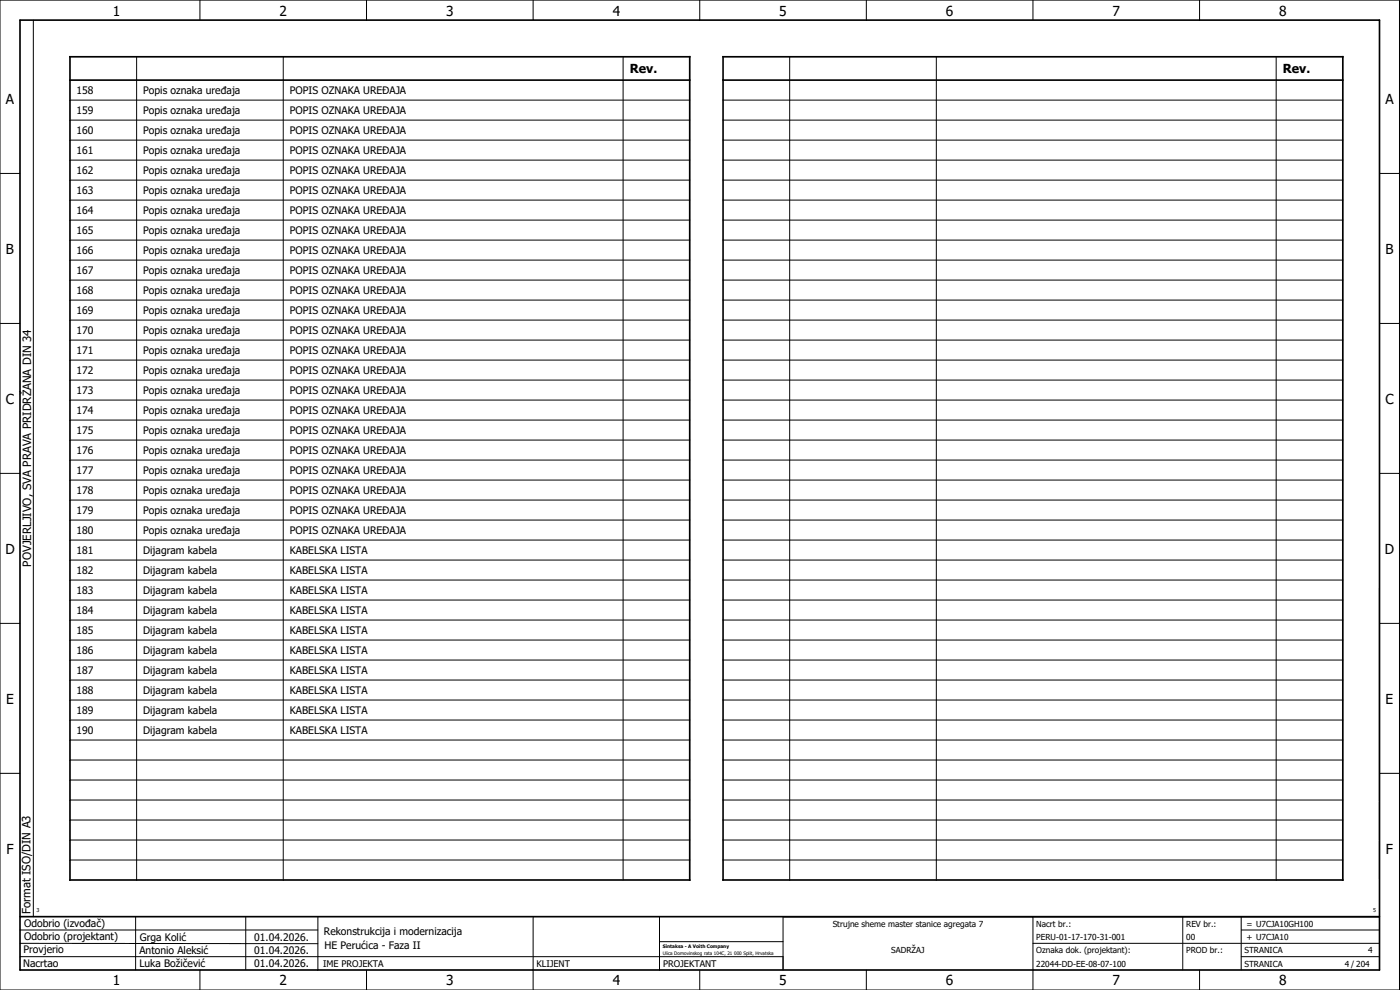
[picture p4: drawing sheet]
<svg xmlns="http://www.w3.org/2000/svg" width="420mm" height="297mm" viewBox="0 0 420 297" stroke-linecap="round" stroke-linejoin="round" font-family="sans-serif">
<defs><g id="words">
<g font-size="4.1">
<text x="33.9" y="4.7">1</text>
<text x="83.9" y="4.7">2</text>
<text x="133.9" y="4.7">3</text>
<text x="183.9" y="4.7">4</text>
<text x="233.9" y="4.7">5</text>
<text x="283.9" y="4.7">6</text>
<text x="333.9" y="4.7">7</text>
<text x="383.9" y="4.7">8</text>
<text x="1.8" y="31.2">A</text>
<text x="415.8" y="31.2">A</text>
<text x="1.8" y="76.2">B</text>
<text x="415.8" y="76.2">B</text>
<text x="1.8" y="121.2">C</text>
<text x="415.8" y="121.2">C</text>
<text x="1.6" y="166.2">D</text>
<text x="415.6" y="166.2">D</text>
<text x="1.8" y="211.2">E</text>
<text x="415.8" y="211.2">E</text>
<text x="1.9" y="256.2">F</text>
<text x="415.9" y="256.2">F</text>
<text x="33.9" y="295.7">1</text>
<text x="83.9" y="295.7">2</text>
<text x="133.9" y="295.7">3</text>
<text x="183.9" y="295.7">4</text>
<text x="233.9" y="295.7">5</text>
<text x="283.9" y="295.7">6</text>
<text x="333.9" y="295.7">7</text>
<text x="383.9" y="295.7">8</text>
</g>
<g font-size="3.7">
<text x="189" y="22">Rev.</text>
<text x="385" y="22">Rev.</text>
</g>
<g font-size="3.4">
<text x="9.4" y="170" transform="rotate(-90 9.4 170)">POVJERLJIVO, SVA PRAVA PRIDRŽANA DIN 34</text>
<text x="9.2" y="274.3" transform="rotate(-90 9.2 274.3)">Format ISO/DIN A3</text>
</g>
<g font-size="3.1">
<text x="23" y="28.3">158</text>
<text x="43" y="28.3">Popis oznaka uređaja</text>
<text x="87" y="28.3">POPIS OZNAKA UREĐAJA</text>
<text x="23" y="34.3">159</text>
<text x="43" y="34.3">Popis oznaka uređaja</text>
<text x="87" y="34.3">POPIS OZNAKA UREĐAJA</text>
<text x="23" y="40.3">160</text>
<text x="43" y="40.3">Popis oznaka uređaja</text>
<text x="87" y="40.3">POPIS OZNAKA UREĐAJA</text>
<text x="23" y="46.3">161</text>
<text x="43" y="46.3">Popis oznaka uređaja</text>
<text x="87" y="46.3">POPIS OZNAKA UREĐAJA</text>
<text x="23" y="52.3">162</text>
<text x="43" y="52.3">Popis oznaka uređaja</text>
<text x="87" y="52.3">POPIS OZNAKA UREĐAJA</text>
<text x="23" y="58.3">163</text>
<text x="43" y="58.3">Popis oznaka uređaja</text>
<text x="87" y="58.3">POPIS OZNAKA UREĐAJA</text>
<text x="23" y="64.3">164</text>
<text x="43" y="64.3">Popis oznaka uređaja</text>
<text x="87" y="64.3">POPIS OZNAKA UREĐAJA</text>
<text x="23" y="70.3">165</text>
<text x="43" y="70.3">Popis oznaka uređaja</text>
<text x="87" y="70.3">POPIS OZNAKA UREĐAJA</text>
<text x="23" y="76.3">166</text>
<text x="43" y="76.3">Popis oznaka uređaja</text>
<text x="87" y="76.3">POPIS OZNAKA UREĐAJA</text>
<text x="23" y="82.3">167</text>
<text x="43" y="82.3">Popis oznaka uređaja</text>
<text x="87" y="82.3">POPIS OZNAKA UREĐAJA</text>
<text x="23" y="88.3">168</text>
<text x="43" y="88.3">Popis oznaka uređaja</text>
<text x="87" y="88.3">POPIS OZNAKA UREĐAJA</text>
<text x="23" y="94.3">169</text>
<text x="43" y="94.3">Popis oznaka uređaja</text>
<text x="87" y="94.3">POPIS OZNAKA UREĐAJA</text>
<text x="23" y="100.3">170</text>
<text x="43" y="100.3">Popis oznaka uređaja</text>
<text x="87" y="100.3">POPIS OZNAKA UREĐAJA</text>
<text x="23" y="106.3">171</text>
<text x="43" y="106.3">Popis oznaka uređaja</text>
<text x="87" y="106.3">POPIS OZNAKA UREĐAJA</text>
<text x="23" y="112.3">172</text>
<text x="43" y="112.3">Popis oznaka uređaja</text>
<text x="87" y="112.3">POPIS OZNAKA UREĐAJA</text>
<text x="23" y="118.3">173</text>
<text x="43" y="118.3">Popis oznaka uređaja</text>
<text x="87" y="118.3">POPIS OZNAKA UREĐAJA</text>
<text x="23" y="124.3">174</text>
<text x="43" y="124.3">Popis oznaka uređaja</text>
<text x="87" y="124.3">POPIS OZNAKA UREĐAJA</text>
<text x="23" y="130.3">175</text>
<text x="43" y="130.3">Popis oznaka uređaja</text>
<text x="87" y="130.3">POPIS OZNAKA UREĐAJA</text>
<text x="23" y="136.3">176</text>
<text x="43" y="136.3">Popis oznaka uređaja</text>
<text x="87" y="136.3">POPIS OZNAKA UREĐAJA</text>
<text x="23" y="142.3">177</text>
<text x="43" y="142.3">Popis oznaka uređaja</text>
<text x="87" y="142.3">POPIS OZNAKA UREĐAJA</text>
<text x="23" y="148.3">178</text>
<text x="43" y="148.3">Popis oznaka uređaja</text>
<text x="87" y="148.3">POPIS OZNAKA UREĐAJA</text>
<text x="23" y="154.3">179</text>
<text x="43" y="154.3">Popis oznaka uređaja</text>
<text x="87" y="154.3">POPIS OZNAKA UREĐAJA</text>
<text x="23" y="160.3">180</text>
<text x="43" y="160.3">Popis oznaka uređaja</text>
<text x="87" y="160.3">POPIS OZNAKA UREĐAJA</text>
<text x="23" y="166.3">181</text>
<text x="43" y="166.3">Dijagram kabela</text>
<text x="87" y="166.3">KABELSKA LISTA</text>
<text x="23" y="172.3">182</text>
<text x="43" y="172.3">Dijagram kabela</text>
<text x="87" y="172.3">KABELSKA LISTA</text>
<text x="23" y="178.3">183</text>
<text x="43" y="178.3">Dijagram kabela</text>
<text x="87" y="178.3">KABELSKA LISTA</text>
<text x="23" y="184.3">184</text>
<text x="43" y="184.3">Dijagram kabela</text>
<text x="87" y="184.3">KABELSKA LISTA</text>
<text x="23" y="190.3">185</text>
<text x="43" y="190.3">Dijagram kabela</text>
<text x="87" y="190.3">KABELSKA LISTA</text>
<text x="23" y="196.3">186</text>
<text x="43" y="196.3">Dijagram kabela</text>
<text x="87" y="196.3">KABELSKA LISTA</text>
<text x="23" y="202.3">187</text>
<text x="43" y="202.3">Dijagram kabela</text>
<text x="87" y="202.3">KABELSKA LISTA</text>
<text x="23" y="208.3">188</text>
<text x="43" y="208.3">Dijagram kabela</text>
<text x="87" y="208.3">KABELSKA LISTA</text>
<text x="23" y="214.3">189</text>
<text x="43" y="214.3">Dijagram kabela</text>
<text x="87" y="214.3">KABELSKA LISTA</text>
<text x="23" y="220.3">190</text>
<text x="43" y="220.3">Dijagram kabela</text>
<text x="87" y="220.3">KABELSKA LISTA</text>
<text x="7.2" y="278.1">Odobrio (izvođač)</text>
<text x="97.2" y="280.5">Rekonstrukcija i modernizacija</text>
<text x="7.1" y="286.1">Provjerio</text>
<text x="7.2" y="282.1">Odobrio (projektant)</text>
<text x="41.8" y="286.2">Antonio Aleksić</text>
<text x="42" y="282.3">Grga Kolić</text>
<text x="76.3" y="282.3">01.04.2026.</text>
<text x="76.3" y="286.3">01.04.2026.</text>
<text x="97.4" y="284.8">HE Perućica - Faza II</text>
<text x="6.9" y="290">Nacrtao</text>
<text x="41.8" y="290.3">Luka Božičević</text>
<text x="76.3" y="290.3">01.04.2026.</text>
</g>
<g font-size="2.7">
<text x="97" y="290.1">IME PROJEKTA</text>
<text x="161" y="290.1">KLIJENT</text>
<text x="199" y="290.1">PROJEKTANT</text>
</g>
<g font-size="2.5">
<text x="249.9" y="278">Strujne sheme master stanice agregata 7</text>
<text x="311" y="278">Nacrt br.:</text>
<text x="356" y="278">REV br.:</text>
<text x="374.1" y="278">= U7CJA10GH100</text>
<text x="267.5" y="286">SADRŽAJ</text>
<text x="311" y="286">Oznaka dok. (projektant):</text>
<text x="311" y="282">PERU-01-17-170-31-001</text>
<text x="356" y="286">PROD br.:</text>
<text x="356" y="282">00</text>
<text x="373.5" y="286">STRANICA</text>
<text x="374.1" y="282.1">+ U7CJA10</text>
<text x="410.6" y="286">4</text>
<text x="311" y="290">22044-DD-EE-08-07-100</text>
<text x="373.5" y="290">STRANICA</text>
<text x="403.6" y="290">4 / 204</text>
</g>
<g font-size="1.6">
<text x="11" y="273.7">3</text>
<text x="412.1" y="273.7">5</text>
</g>
<g font-size="1.4">
<text x="198.9" y="284.4">Sintaksa - A Voith Company</text>
<text x="198.9" y="286.4">Ulica Domovinskog rata 104C, 21 000 Split, Hrvatska</text>
</g>
</g></defs>
<g fill="none" stroke="#000" stroke-width=".3">
<path d="M0 0h420v297h-420zM10 6v269M41 17v247M60 0v6M85 17v247M110 0v6M160 0v6M187 17v247M210 0v6M237 17v247M260 0v6M281 17v247"/>
<path d="M310 0v6M360 0v6M383 17v247M21 30h186M21 36h186M217 30h186M217 36h186M0 52h6M21 42h186M21 48h186M21 54h186M217 42h186"/>
<path d="M217 48h186M217 54h186M414 52h6M21 78h186M21 60h186M21 72h186M21 66h186M217 78h186M217 60h186M217 72h186M217 66h186M0 97h6"/>
<path d="M21 84h186M21 96h186M21 90h186M217 84h186M217 96h186M217 90h186M414 97h6M21 108h186M21 114h186M21 102h186M217 108h186M217 114h186"/>
<path d="M217 102h186M21 120h186M21 132h186M21 138h186M21 126h186M217 120h186M217 132h186M217 138h186M217 126h186M0 142h6M21 144h186M21 156h186"/>
<path d="M21 150h186M217 144h186M217 156h186M217 150h186M414 142h6M21 174h186M21 168h186M21 162h186M217 174h186M217 168h186M217 162h186M414 176.3v87.4"/>
<path d="M0 187h6M21 180h186M21 192h186M21 198h186M21 186h186M217 180h186M217 192h186M217 198h186M217 186h186M414 187h6M21 204h186M21 216h186"/>
<path d="M21 210h186M217 204h186M217 216h186M217 210h186M0 232h6M21 222h186M21 228h186M21 234h186M217 222h186M217 228h186M217 234h186M414 232h6"/>
<path d="M21 240h186M21 246h186M21 252h186M21 258h186M217 240h186M217 246h186M217 252h186M217 258h186M6 279h89.4M40.7 275v16M73.7 274.9v16M95.4 275.1v16"/>
<path d="M160 275v22M197.9 275.1v16M310 275v22M355 275v16M372.5 279h41.5M372.5 275v16M414 275h-179v16M6 283l89.4 .1M6 287h229M60 291v6M110 291v6M197.9 282.5h37.1"/>
<path d="M210 291v6M260 291v6M310 283h104M360 291v6M372.5 287h41.5"/>
</g>
<path d="M6 6h408v285h-408zM21 17h186v247h-186zM217 17h186v247h-186zM21 24h186M217 24h186M6 275h408" fill="none" stroke="#000" stroke-width=".5"/>
<use href="#words"/>
</svg>
